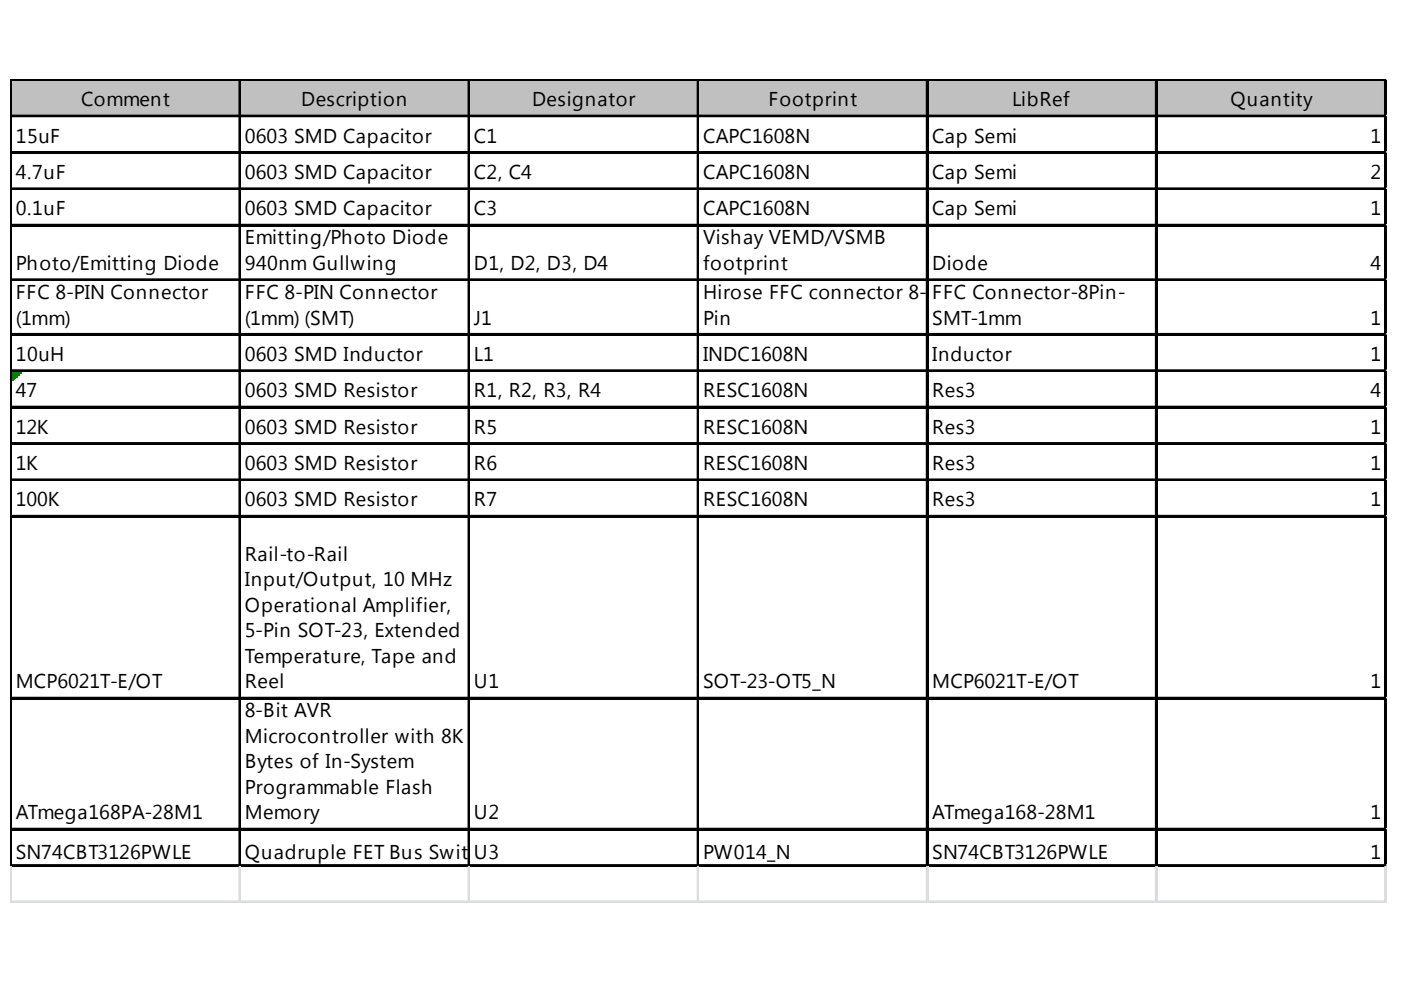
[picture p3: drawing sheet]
<svg xmlns="http://www.w3.org/2000/svg" width="289mm" height="203mm" viewBox="0 0 289 203" stroke-linecap="round" stroke-linejoin="round" font-family="sans-serif">
<defs><g id="words">
<g font-size="4.1">
<text x="16.7" y="21.9">Comment</text>
<text x="62.1" y="21.9">Description</text>
<text x="109.7" y="21.9">Designator</text>
<text x="158.5" y="21.9">Footprint</text>
<text x="208.7" y="21.9">LibRef</text>
<text x="253.7" y="21.9">Quantity</text>
<text x="3.2" y="29.4">15uF</text>
<text x="50.5" y="29.4">0603 SMD Capacitor</text>
<text x="97.7" y="29.4">C1</text>
<text x="145" y="29.4">CAPC1608N</text>
<text x="192.2" y="29.4">Cap Semi</text>
<text x="282.6" y="29.4">1</text>
<text x="3.2" y="36.9">4.7uF</text>
<text x="50.5" y="36.9">0603 SMD Capacitor</text>
<text x="97.7" y="36.9">C2, C4</text>
<text x="145" y="36.9">CAPC1608N</text>
<text x="192.2" y="36.9">Cap Semi</text>
<text x="282.6" y="36.9">2</text>
<text x="3.2" y="44.4">0.1uF</text>
<text x="50.5" y="44.4">0603 SMD Capacitor</text>
<text x="97.7" y="44.4">C3</text>
<text x="145" y="44.4">CAPC1608N</text>
<text x="192.2" y="44.4">Cap Semi</text>
<text x="282.6" y="44.4">1</text>
<text x="50.5" y="50.4">Emitting/Photo Diode</text>
<text x="145" y="50.4">Vishay VEMD/VSMB</text>
<text x="3.2" y="55.7">Photo/Emitting Diode</text>
<text x="50.5" y="55.7">940nm Gullwing</text>
<text x="97.7" y="55.7">D1, D2, D3, D4</text>
<text x="145" y="55.7">footprint</text>
<text x="192.2" y="55.7">Diode</text>
<text x="282.6" y="55.7">4</text>
<text x="3.2" y="61.7">FFC 8-PIN Connector</text>
<text x="50.5" y="61.7">FFC 8-PIN Connector</text>
<text x="145" y="61.7">Hirose FFC connector 8-</text>
<text x="192.2" y="61.7">FFC Connector-8Pin-</text>
<text x="3.2" y="66.9">(1mm)</text>
<text x="50.5" y="66.9">(1mm) (SMT)</text>
<text x="97.7" y="66.9">J1</text>
<text x="145" y="66.9">Pin</text>
<text x="192.2" y="66.9">SMT-1mm</text>
<text x="282.6" y="66.9">1</text>
<text x="3.2" y="74.4">10uH</text>
<text x="50.5" y="74.4">0603 SMD Inductor</text>
<text x="97.7" y="74.4">L1</text>
<text x="145" y="74.4">INDC1608N</text>
<text x="192.2" y="74.4">Inductor</text>
<text x="282.6" y="74.4">1</text>
<text x="3.2" y="82">47</text>
<text x="50.5" y="82">0603 SMD Resistor</text>
<text x="97.7" y="82">R1, R2, R3, R4</text>
<text x="145" y="82">RESC1608N</text>
<text x="192.2" y="82">Res3</text>
<text x="282.6" y="82">4</text>
<text x="3.2" y="89.5">12K</text>
<text x="50.5" y="89.5">0603 SMD Resistor</text>
<text x="97.7" y="89.5">R5</text>
<text x="145" y="89.5">RESC1608N</text>
<text x="192.2" y="89.5">Res3</text>
<text x="282.6" y="89.5">1</text>
<text x="3.2" y="97">1K</text>
<text x="50.5" y="97">0603 SMD Resistor</text>
<text x="97.7" y="97">R6</text>
<text x="145" y="97">RESC1608N</text>
<text x="192.2" y="97">Res3</text>
<text x="282.6" y="97">1</text>
<text x="3.2" y="104.5">100K</text>
<text x="50.5" y="104.5">0603 SMD Resistor</text>
<text x="97.7" y="104.5">R7</text>
<text x="145" y="104.5">RESC1608N</text>
<text x="192.2" y="104.5">Res3</text>
<text x="282.6" y="104.5">1</text>
<text x="50.5" y="115.7">Rail-to-Rail</text>
<text x="50.5" y="121">Input/Output, 10 MHz</text>
<text x="50.5" y="126.2">Operational Amplifier,</text>
<text x="50.5" y="131.5">5-Pin SOT-23, Extended</text>
<text x="50.5" y="136.7">Temperature, Tape and</text>
<text x="3.2" y="142">MCP6021T-E/OT</text>
<text x="50.5" y="142">Reel</text>
<text x="97.7" y="142">U1</text>
<text x="145" y="142">SOT-23-OT5_N</text>
<text x="192.2" y="142">MCP6021T-E/OT</text>
<text x="282.6" y="142">1</text>
<text x="50.5" y="148">8-Bit AVR</text>
<text x="50.5" y="153.3">Microcontroller with 8K</text>
<text x="50.5" y="158.5">Bytes of In-System</text>
<text x="50.5" y="163.8">Programmable Flash</text>
<text x="3.2" y="169">ATmega168PA-28M1</text>
<text x="50.5" y="169">Memory</text>
<text x="97.7" y="169">U2</text>
<text x="192.2" y="169">ATmega168-28M1</text>
<text x="282.6" y="169">1</text>
<text x="3.2" y="177.3">SN74CBT3126PWLE</text>
<text x="50.5" y="177.3">Quadruple FET Bus Swit</text>
<text x="96.6" y="177.3">ch</text>
<text x="97.7" y="177.3">U3</text>
<text x="145" y="177.3">PW014_N</text>
<text x="192.2" y="177.3">SN74CBT3126PWLE</text>
<text x="282.6" y="177.3">1</text>
</g>
</g></defs>
<path d="M2.4 16.7h283.6v7.5h-283.6z" fill="#c0c0c0"/>
<path d="M2.5 76.7h1.9" fill="none" stroke="#008000" stroke-width=".38"/>
<path d="M2.5 76.7h1.9v.4h-1.9z" fill="#008000"/>
<path d="M2.5 77.1h1.5" fill="none" stroke="#008000" stroke-width=".38"/>
<path d="M2.5 77.1h1.5v.4h-1.5z" fill="#008000"/>
<path d="M2.5 77.5h1.1" fill="none" stroke="#008000" stroke-width=".38"/>
<path d="M2.5 77.5h1.1v.4h-1.1z" fill="#008000"/>
<path d="M2.5 77.9h.7" fill="none" stroke="#008000" stroke-width=".38"/>
<path d="M2.5 77.9h.7v.4h-.7z" fill="#008000"/>
<path d="M2.5 78.3h.4" fill="none" stroke="#008000" stroke-width=".38"/>
<path d="M2.5 78.3h.4v.3h-.4z" fill="#008000"/>
<g fill="none" stroke="#000" stroke-width=".38">
<path d="M2.1 16.3v162.5M2.3 16.3v162.5M2.5 16.3h283.5M2.5 16.5h283.5M49.4 16.7v162.1M96.6 16.7v162.1M96.8 16.7v162.1M143.9 16.7v162.1M144 16.7v162.1M191.1 16.7v162.1M191.3 16.7v162.1M238.4 16.7v162.1"/>
<path d="M238.5 16.7v162.1M285.6 16.7v162.1M285.8 16.7v162.1M2.5 23.8h283.5M2.5 24h283.5M2.5 31.3h283.5M2.5 31.5h283.5M2.5 38.8h283.5M2.5 39h283.5M2.5 46.4h283.5M2.5 46.5h283.5M2.5 57.6h283.5"/>
<path d="M2.5 57.8h283.5M2.5 68.9h283.5M2.5 69.1h283.5M2.5 76.4h283.5M2.5 76.6h283.5M2.5 83.9h283.5M2.5 84.1h283.5M2.5 91.4h283.5M2.5 91.6h283.5M2.5 98.9h283.5M2.5 99.1h283.5M2.5 106.4h283.5"/>
<path d="M2.5 106.6h283.5M2.5 143.9h283.5M2.5 144.1h283.5M2.5 170.9h283.5M2.5 171.1h283.5M2.5 178.4h283.5M2.5 178.6h283.5"/>
</g>
<path d="M49.5 16.7v162.1" fill="none" stroke="#000" stroke-width=".37"/>
<g fill="none" stroke="#dadcdd" stroke-width=".38">
<path d="M286 16.3h.1M2.1 178.8v7.5M2.3 178.8v7.5M49.4 178.8v7.5M96.6 178.8v7.5M96.8 178.8v7.5M143.9 178.8v7.5M144 178.8v7.5M191.1 178.8v7.5M191.3 178.8v7.5M238.4 178.8v7.5M238.5 178.8v7.5"/>
<path d="M285.6 178.8v7.5M285.8 178.8v7.5"/>
</g>
<path d="M49.5 178.8v7.5" fill="none" stroke="#dadcdd" stroke-width=".37"/>
<path d="M286 16.3v.4z" fill="#dadcdd"/>
<path d="M286 23.8h.1" fill="none" stroke="#dadcdd" stroke-width=".38"/>
<path d="M286 23.8v.4z" fill="#dadcdd"/>
<path d="M286 31.3h.1" fill="none" stroke="#dadcdd" stroke-width=".38"/>
<path d="M286 31.3v.4z" fill="#dadcdd"/>
<path d="M286 38.8h.1" fill="none" stroke="#dadcdd" stroke-width=".38"/>
<path d="M286 38.8v.4z" fill="#dadcdd"/>
<path d="M286 46.4h.1" fill="none" stroke="#dadcdd" stroke-width=".38"/>
<path d="M286 46.4v.3z" fill="#dadcdd"/>
<path d="M286 57.6h.1" fill="none" stroke="#dadcdd" stroke-width=".38"/>
<path d="M286 57.6v.4z" fill="#dadcdd"/>
<path d="M286 68.9h.1" fill="none" stroke="#dadcdd" stroke-width=".38"/>
<path d="M286 68.9v.3z" fill="#dadcdd"/>
<path d="M286 76.4h.1" fill="none" stroke="#dadcdd" stroke-width=".38"/>
<path d="M286 76.4v.3z" fill="#dadcdd"/>
<path d="M286 83.9h.1" fill="none" stroke="#dadcdd" stroke-width=".38"/>
<path d="M286 83.9v.4z" fill="#dadcdd"/>
<path d="M286 91.4h.1" fill="none" stroke="#dadcdd" stroke-width=".38"/>
<path d="M286 91.4v.4z" fill="#dadcdd"/>
<path d="M286 98.9h.1" fill="none" stroke="#dadcdd" stroke-width=".38"/>
<path d="M286 98.9v.4z" fill="#dadcdd"/>
<path d="M286 106.4h.1" fill="none" stroke="#dadcdd" stroke-width=".38"/>
<path d="M286 106.4v.4z" fill="#dadcdd"/>
<path d="M286 143.9h.1" fill="none" stroke="#dadcdd" stroke-width=".38"/>
<path d="M286 143.9v.4z" fill="#dadcdd"/>
<path d="M286 170.9h.1" fill="none" stroke="#dadcdd" stroke-width=".38"/>
<path d="M286 170.9v.4z" fill="#dadcdd"/>
<path d="M286 178.4h.1" fill="none" stroke="#dadcdd" stroke-width=".38"/>
<path d="M286 178.4v.4z" fill="#dadcdd"/>
<path d="M2.1 186h283.9" fill="none" stroke="#dadcdd" stroke-width=".38"/>
<path d="M2.1 186.1h283.9" fill="none" stroke="#dadcdd" stroke-width=".34"/>
<use href="#words"/>
</svg>
